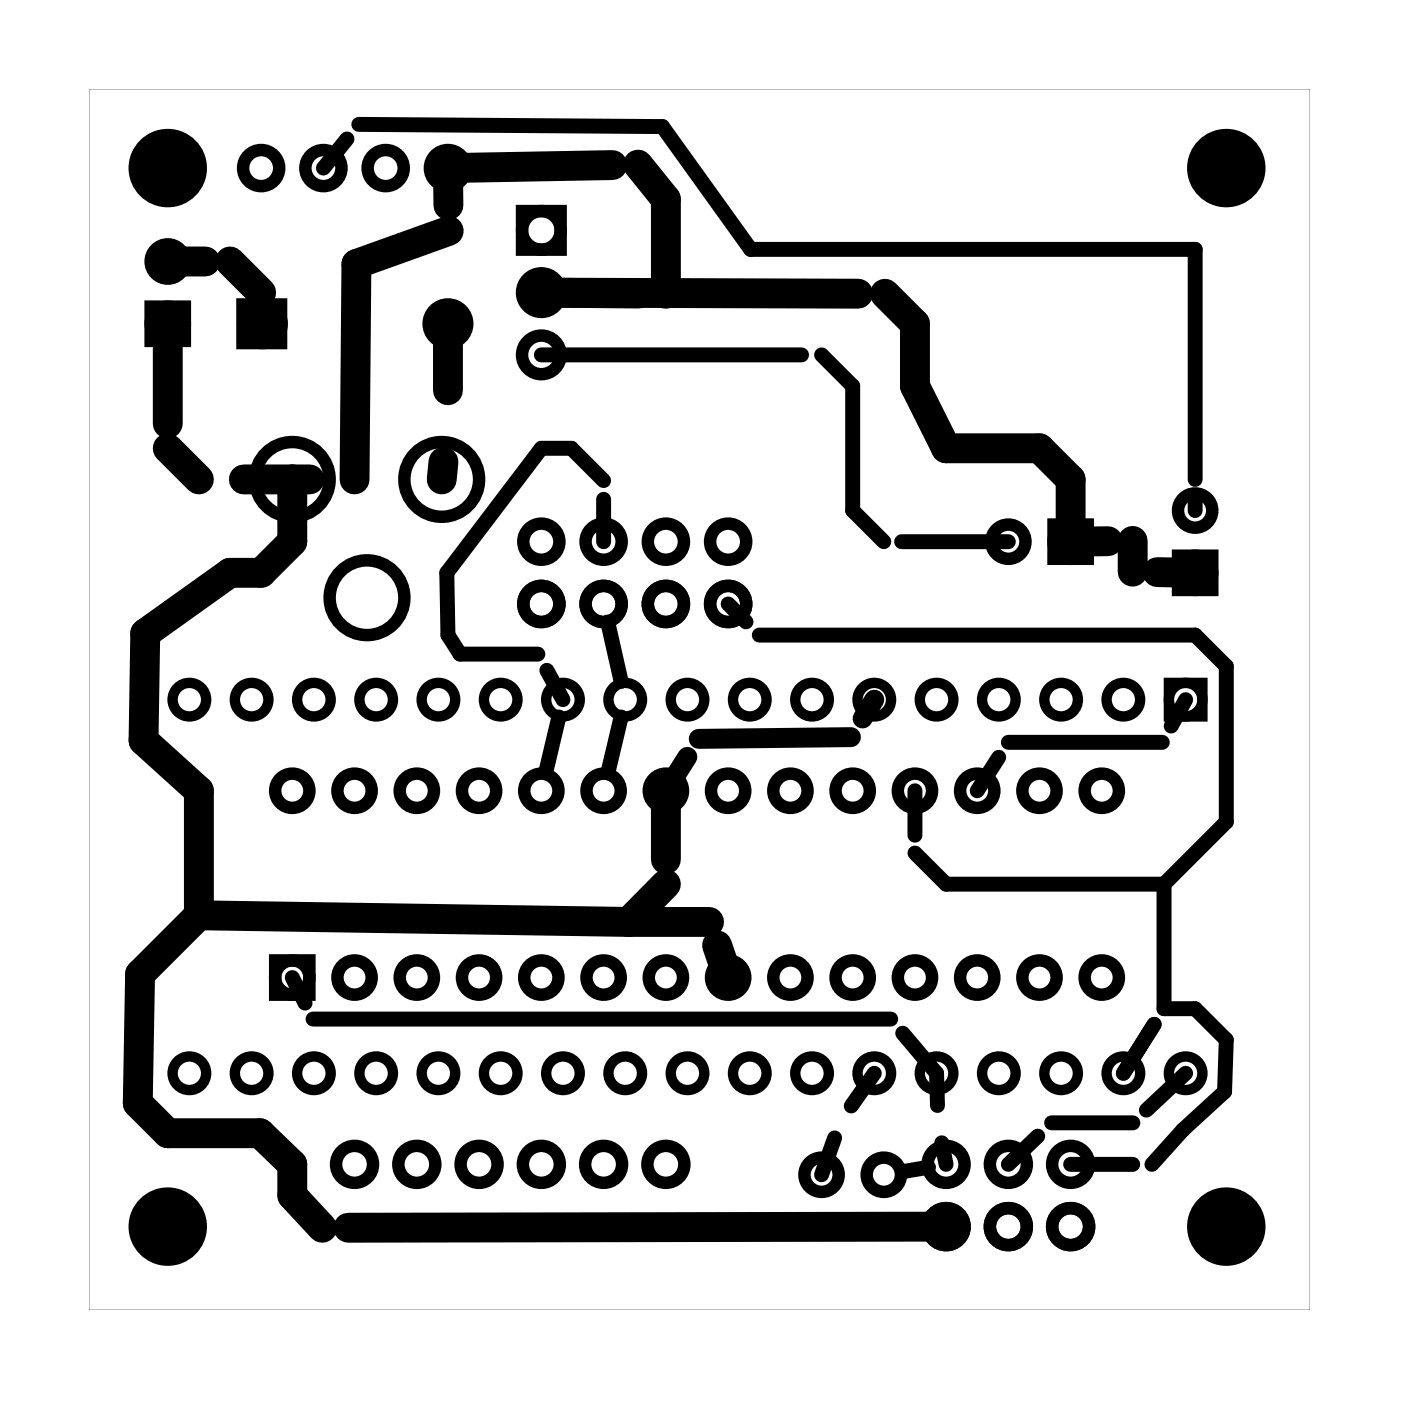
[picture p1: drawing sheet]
<svg xmlns="http://www.w3.org/2000/svg" width="57mm" height="57mm" viewBox="0 0 57 57" stroke-linecap="round" stroke-linejoin="round" font-family="sans-serif">
<path d="M3.6 3.6h49.8v49.8h-49.8zM3.6 3.6v49.8h49.8v-49.8z" fill="#000"/>
<g fill="none" stroke="#000" stroke-width=".51">
<path d="M6.1 12.5h1.4v1.4h-1.4zM9.9 12.4h1.6v1.6h-1.6zM21.3 8.6h1.6v1.6h-1.6zM11.2 39.2h1.4v1.4h-1.4zM43 21.4h1.4v1.4h-1.4zM48.1 22.7h1.4v1.4h-1.4z"/>
<circle cx="6.8" cy="10.7" r=".7"/>
<circle cx="6.8" cy="13.2" r=".7"/>
<circle cx="10.7" cy="6.9" r=".74"/>
<circle cx="10.7" cy="13.2" r=".79"/>
<circle cx="11.9" cy="19.6" r="1.52"/>
<circle cx="13.2" cy="6.9" r=".74"/>
<circle cx="15.7" cy="6.9" r=".74"/>
<circle cx="18" cy="19.6" r="1.52"/>
<circle cx="18.3" cy="13.2" r=".79"/>
<circle cx="18.3" cy="6.9" r=".74"/>
<circle cx="22.1" cy="9.4" r=".79"/>
<circle cx="22.1" cy="11.9" r=".79"/>
<circle cx="22.1" cy="14.5" r=".79"/>
<circle cx="11.9" cy="32.3" r=".7"/>
<circle cx="11.9" cy="39.9" r=".7"/>
<circle cx="14.5" cy="32.3" r=".7"/>
<circle cx="14.5" cy="39.9" r=".7"/>
<circle cx="15" cy="24.4" r="1.52"/>
<circle cx="17" cy="32.3" r=".7"/>
<circle cx="17" cy="39.9" r=".7"/>
<circle cx="19.5" cy="32.3" r=".7"/>
<circle cx="19.5" cy="39.9" r=".7"/>
<circle cx="22.1" cy="32.3" r=".7"/>
<circle cx="22.1" cy="39.9" r=".7"/>
<circle cx="22.1" cy="22.1" r=".74"/>
<circle cx="22.1" cy="24.6" r=".74"/>
<circle cx="24.6" cy="32.3" r=".7"/>
<circle cx="24.6" cy="39.9" r=".7"/>
<circle cx="24.6" cy="22.1" r=".74"/>
<circle cx="24.6" cy="24.6" r=".74"/>
<circle cx="27.2" cy="32.3" r=".7"/>
<circle cx="27.2" cy="39.9" r=".7"/>
<circle cx="27.2" cy="22.1" r=".74"/>
<circle cx="27.2" cy="24.6" r=".74"/>
<circle cx="29.7" cy="32.3" r=".7"/>
<circle cx="29.7" cy="39.9" r=".7"/>
<circle cx="29.7" cy="22.1" r=".74"/>
<circle cx="29.7" cy="24.6" r=".74"/>
<circle cx="32.2" cy="32.3" r=".7"/>
<circle cx="32.2" cy="39.9" r=".7"/>
<circle cx="34.8" cy="32.3" r=".7"/>
<circle cx="34.8" cy="39.9" r=".7"/>
<circle cx="37.3" cy="32.3" r=".7"/>
<circle cx="37.3" cy="39.9" r=".7"/>
<circle cx="39.9" cy="32.3" r=".7"/>
<circle cx="39.9" cy="39.9" r=".7"/>
<circle cx="41.1" cy="22.1" r=".7"/>
<circle cx="42.4" cy="32.3" r=".7"/>
<circle cx="42.4" cy="39.9" r=".7"/>
<circle cx="43.7" cy="22.1" r=".7"/>
<circle cx="44.9" cy="32.3" r=".7"/>
<circle cx="44.9" cy="39.9" r=".7"/>
<circle cx="48.8" cy="20.8" r=".7"/>
<circle cx="48.8" cy="23.4" r=".7"/>
<circle cx="14.5" cy="47.5" r=".75"/>
<circle cx="17" cy="47.5" r=".75"/>
<circle cx="19.5" cy="47.5" r=".75"/>
<circle cx="22.1" cy="47.5" r=".75"/>
<circle cx="24.6" cy="47.5" r=".75"/>
<circle cx="27.2" cy="47.5" r=".75"/>
<circle cx="33.5" cy="47.9" r=".7"/>
<circle cx="36.1" cy="47.9" r=".7"/>
<circle cx="38.6" cy="50" r=".75"/>
<circle cx="38.6" cy="47.5" r=".75"/>
<circle cx="41.1" cy="50" r=".75"/>
<circle cx="41.1" cy="47.5" r=".75"/>
<circle cx="43.7" cy="50" r=".75"/>
<circle cx="43.7" cy="47.5" r=".75"/>
</g>
<g fill="none" stroke="#000" stroke-width=".42">
<path d="M47.7 27.9h1.3v1.3h-1.3z"/>
<circle cx="7.7" cy="28.5" r=".68"/>
<circle cx="10.3" cy="28.5" r=".68"/>
<circle cx="12.8" cy="28.5" r=".68"/>
<circle cx="15.3" cy="28.5" r=".68"/>
<circle cx="17.9" cy="28.5" r=".68"/>
<circle cx="20.4" cy="28.5" r=".68"/>
<circle cx="23" cy="28.5" r=".68"/>
<circle cx="25.5" cy="28.5" r=".68"/>
<circle cx="28" cy="28.5" r=".68"/>
<circle cx="30.6" cy="28.5" r=".68"/>
<circle cx="33.1" cy="28.5" r=".68"/>
<circle cx="35.7" cy="28.5" r=".68"/>
<circle cx="38.2" cy="28.5" r=".68"/>
<circle cx="40.7" cy="28.5" r=".68"/>
<circle cx="43.3" cy="28.5" r=".68"/>
<circle cx="45.8" cy="28.5" r=".68"/>
<circle cx="48.4" cy="28.5" r=".68"/>
<circle cx="7.7" cy="43.8" r=".68"/>
<circle cx="10.3" cy="43.8" r=".68"/>
<circle cx="12.8" cy="43.8" r=".68"/>
<circle cx="15.3" cy="43.8" r=".68"/>
<circle cx="17.9" cy="43.8" r=".68"/>
<circle cx="20.4" cy="43.8" r=".68"/>
<circle cx="23" cy="43.8" r=".68"/>
<circle cx="25.5" cy="43.8" r=".68"/>
<circle cx="28" cy="43.8" r=".68"/>
<circle cx="30.6" cy="43.8" r=".68"/>
<circle cx="33.1" cy="43.8" r=".68"/>
<circle cx="35.7" cy="43.8" r=".68"/>
<circle cx="38.2" cy="43.8" r=".68"/>
<circle cx="40.7" cy="43.8" r=".68"/>
<circle cx="43.3" cy="43.8" r=".68"/>
<circle cx="45.8" cy="43.8" r=".68"/>
<circle cx="48.4" cy="43.8" r=".68"/>
</g>
<g fill="#000">
<circle cx="6.8" cy="6.9" r="1.6"/>
<circle cx="50" cy="6.9" r="1.6"/>
<circle cx="6.8" cy="50" r="1.6"/>
<circle cx="50" cy="50" r="1.6"/>
</g>
<g fill="none" stroke="#000" stroke-width="1.2">
<path d="M6.8 10.7h1.6M6.8 18.3l1.3 1.3M6.8 13.2v4.1M9.4 10.7l1.3 1.2M9.9 19.6h2.7M10.7 13v.2M11.9 19.6v2.5l-1.2 1.3h-1.3l-3.5 2.4v4.4l2.2 2.1v5M18.1 18.8l-.1 .8M18.3 13.2v2.7M18.3 9.4l-3.8 1.4v8.8M25 6.7l-6.7 .2v1.5M26 6.7l1.2 1.4v3.9"/>
<path d="M26.1 12l-4-.1 12.9 .1M36.1 12l1.2 1.2v2.5l1.3 2.6h3.8l1.3 1.3v2.5h1.5M8.1 37.3l-2.4 2.4-.1 5.3 1.2 1.2h3.8l1.3 1.3v1.3l1.2 1.3M8.1 37.3l17.5 .3M25.6 37.6h3.3M27.2 32.3v2.8M27.2 36.1l-1.6 1.5M29.3 38.6l.4 1.3M46.2 22.1v1.2M47.2 23.3l1.6 .1M38.6 50l-24.4 .1"/>
</g>
<g fill="none" stroke="#000" stroke-width=".61">
<path d="M14.2 5.7l-1 1.2M14.6 5.1l12.4 .1 3.6 5h18.2v9.4M22.1 14.5h10.6M24.6 19.6l-1.3-1.3h-1.2l-3.9 5.1 .1 2.5 .5 .8h3.1M33.5 14.5l1.3 1.2v5.1l1.3 1.3M11.9 39.9l.5 1M22.3 27.3l.7 1.2M22.8 29.2l-.5 2.3M24.6 20.4v1.7M24.8 25.4l.5 2.4M25.3 29.2l-.5 2.3M29.7 24.6l.7 .8"/>
<path d="M31 25.9h17.8l1.2 1.3v6.3l-2.5 2.6M36.8 22.1h4.3M37.3 34.8l1.3 1.3h8.9M37.3 32.3v1.8M40.7 30.9l-.8 1.4M41.1 30.3h6.3M47.5 36.1v5h1.3l1.2 1.3v2.1l-1.7 1.6-1.3 1.4M48.4 28.5l-.6 1.1M48.8 20.3v.5M12.8 41.6h23.5M34 46.4l-.5 1.5M35.7 43.8l-1 1.3"/>
<path d="M36.8 42.1l1.4 1.7v1.3M37.9 47.6l-1.1 .2M38.4 46.6l.2 .9M42.3 46.3l-1.2 1.2M42.9 45.8h3.3M43.7 47.5h2.5M47.1 41.8l-1.3 2M48.4 43.8l-1.6 1.5"/>
</g>
<path d="M28 30.9l-.8 1.4M34.7 30.1h-6.2M35.7 28.5l-.5 .8" fill="none" stroke="#000" stroke-width=".81"/>
</svg>
